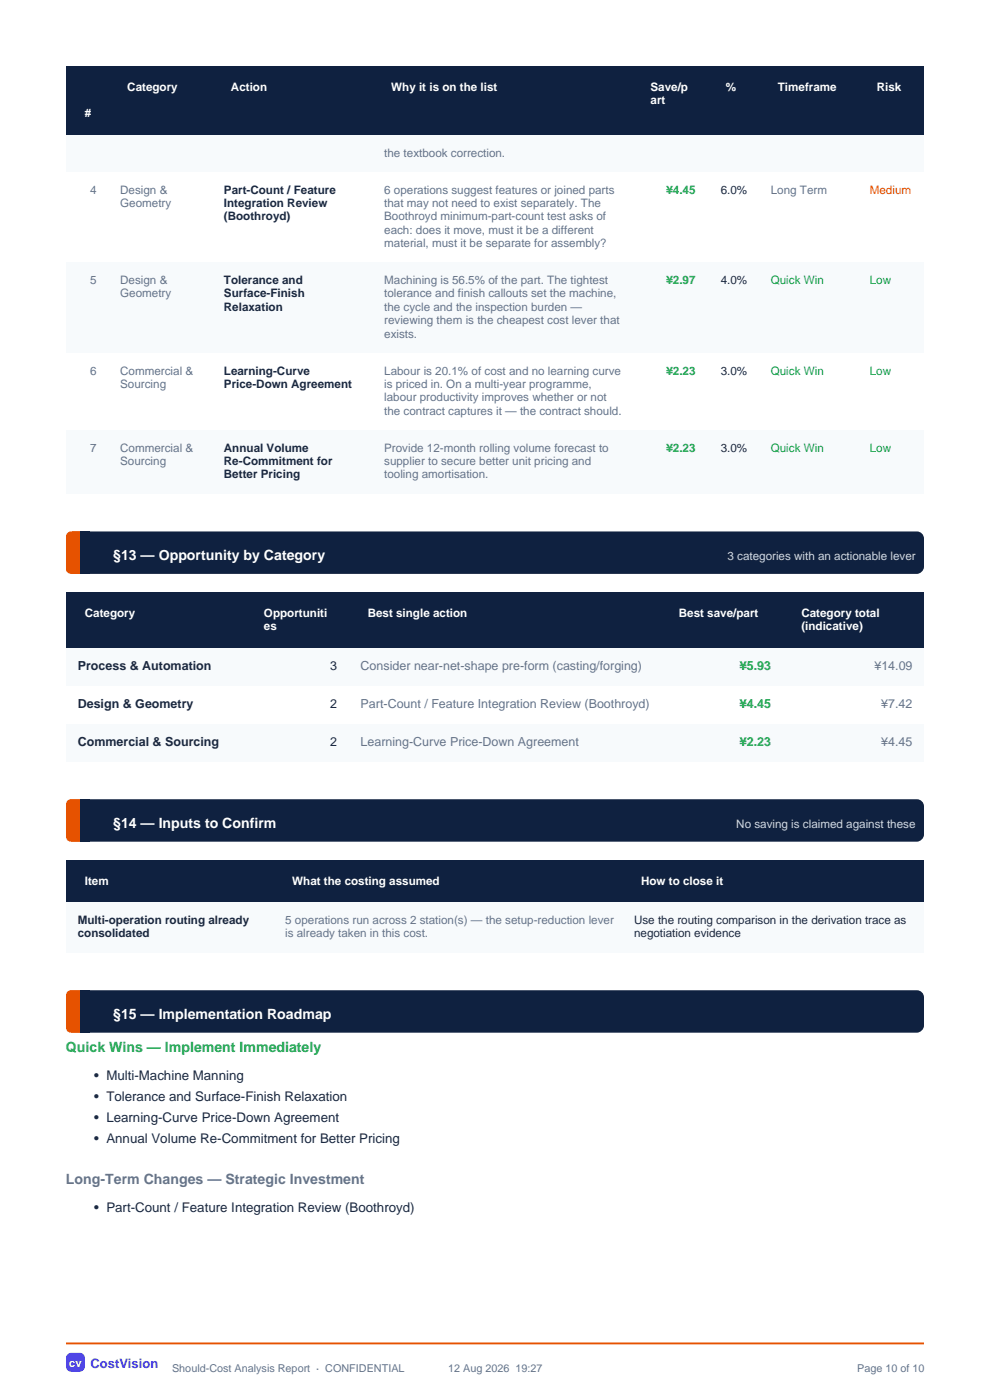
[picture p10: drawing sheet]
<svg xmlns="http://www.w3.org/2000/svg" width="210mm" height="297mm" viewBox="0 0 210 297" stroke-linecap="round" stroke-linejoin="round" font-family="sans-serif">
<defs><g id="words">
<g font-size="3" fill="#fff">
<text x="24" y="118.7">§13 — Opportunity by Category</text>
<text x="24" y="175.6">§14 — Inputs to Confirm</text>
<text x="24" y="216.1">§15 — Implementation Roadmap</text>
</g>
<text font-size="3" fill="#16a34a" x="14" y="223.1">Quick Wins — Implement Immediately</text>
<text font-size="3" fill="#64748b" x="14" y="251.1">Long-Term Changes — Strategic Investment</text>
<g font-size="2.8" fill="#1e293b">
<text x="20" y="229.1">• Multi-Machine Manning</text>
<text x="20" y="233.6">• Tolerance and Surface-Finish Relaxation</text>
<text x="20" y="238.1">• Learning-Curve Price-Down Agreement</text>
<text x="20" y="242.6">• Annual Volume Re-Commitment for Better Pricing</text>
<text x="20" y="257.1">• Part-Count / Feature Integration Review (Boothroyd)</text>
</g>
<text font-size="2.8" fill="#2563eb" x="19.2" y="290.1">CostVision</text>
<g font-size="2.6" fill="#1e293b">
<text x="16.5" y="142.2">Process &amp; Automation</text>
<text x="70" y="142.2">3</text>
<text x="16.5" y="150.2">Design &amp; Geometry</text>
<text x="70" y="150.2">2</text>
<text x="16.5" y="158.3">Commercial &amp; Sourcing</text>
<text x="70" y="158.3">2</text>
</g>
<g font-size="2.6" fill="#64748b">
<text x="76.5" y="142.2">Consider near-net-shape pre-form (casting/forging)</text>
<text x="185.5" y="142.2">¥14.09</text>
<text x="76.5" y="150.2">Part-Count / Feature Integration Review (Boothroyd)</text>
<text x="186.9" y="150.2">¥7.42</text>
<text x="76.5" y="158.3">Learning-Curve Price-Down Agreement</text>
<text x="186.9" y="158.3">¥4.45</text>
</g>
<g font-size="2.6" fill="#16a34a">
<text x="156.9" y="142.2">¥5.93</text>
<text x="156.9" y="150.2">¥4.45</text>
<text x="156.9" y="158.3">¥2.23</text>
</g>
<g font-size="2.5" fill="#fff">
<text x="27" y="19.2">Category</text>
<text x="49" y="19.2">Action</text>
<text x="83" y="19.2">Why it is on the list</text>
<text x="138" y="19.2">Save/p</text>
<text x="138" y="22.1">art</text>
<text x="154" y="19.2">%</text>
<text x="165" y="19.2">Timeframe</text>
<text x="186" y="19.2">Risk</text>
<text x="18" y="24.9">#</text>
<text x="18" y="130.8">Category</text>
<text x="56" y="130.8">Opportuniti</text>
<text x="78" y="130.8">Best single action</text>
<text x="144" y="130.8">Best save/part</text>
<text x="170" y="130.8">Category total</text>
<text x="56" y="133.7">es</text>
<text x="170" y="133.7">(indicative)</text>
<text x="18" y="187.7">Item</text>
<text x="62" y="187.7">What the costing assumed</text>
<text x="136" y="187.7">How to close it</text>
</g>
<g font-size="2.5" fill="#64748b">
<text x="81.5" y="33.2">the textbook correction.</text>
<text x="19.1" y="41.1">4</text>
<text x="25.5" y="41.1">Design &amp;</text>
<text x="81.5" y="41.1">6 operations suggest features or joined parts</text>
<text x="163.5" y="41.1">Long Term</text>
<text x="25.5" y="43.9">Geometry</text>
<text x="81.5" y="43.9">that may not need to exist separately. The</text>
<text x="81.5" y="46.7">Boothroyd minimum-part-count test asks of</text>
<text x="81.5" y="49.6">each: does it move, must it be a different</text>
<text x="81.5" y="52.4">material, must it be separate for assembly?</text>
<text x="19.1" y="60.3">5</text>
<text x="25.5" y="60.3">Design &amp;</text>
<text x="25.5" y="63.1">Geometry</text>
<text x="81.5" y="60.3">Machining is 56.5% of the part. The tightest</text>
<text x="81.5" y="63.1">tolerance and finish callouts set the machine,</text>
<text x="81.5" y="65.9">the cycle and the inspection burden —</text>
<text x="81.5" y="68.8">reviewing them is the cheapest cost lever that</text>
<text x="81.5" y="71.6">exists.</text>
<text x="19.1" y="79.5">6</text>
<text x="25.5" y="79.5">Commercial &amp;</text>
<text x="25.5" y="82.3">Sourcing</text>
<text x="81.5" y="79.5">Labour is 20.1% of cost and no learning curve</text>
<text x="81.5" y="82.3">is priced in. On a multi-year programme,</text>
<text x="81.5" y="85.1">labour productivity improves whether or not</text>
<text x="81.5" y="88">the contract captures it — the contract should.</text>
<text x="19.1" y="95.8">7</text>
<text x="25.5" y="95.8">Commercial &amp;</text>
<text x="81.5" y="95.8">Provide 12-month rolling volume forecast to</text>
<text x="25.5" y="98.7">Sourcing</text>
<text x="81.5" y="98.7">supplier to secure better unit pricing and</text>
<text x="81.5" y="101.5">tooling amortisation.</text>
<text x="60.5" y="196">5 operations run across 2 station(s) — the setup-reduction lever</text>
<text x="60.5" y="198.8">is already taken in this cost.</text>
</g>
<g font-size="2.5" fill="#1e293b">
<text x="47.5" y="41.1">Part-Count / Feature</text>
<text x="152.9" y="41.1">6.0%</text>
<text x="47.5" y="43.9">Integration Review</text>
<text x="47.5" y="46.7">(Boothroyd)</text>
<text x="47.5" y="60.3">Tolerance and</text>
<text x="47.5" y="63.1">Surface-Finish</text>
<text x="47.5" y="65.9">Relaxation</text>
<text x="152.9" y="60.3">4.0%</text>
<text x="47.5" y="79.5">Learning-Curve</text>
<text x="47.5" y="82.3">Price-Down Agreement</text>
<text x="152.9" y="79.5">3.0%</text>
<text x="47.5" y="95.8">Annual Volume</text>
<text x="152.9" y="95.8">3.0%</text>
<text x="47.5" y="98.7">Re-Commitment for</text>
<text x="47.5" y="101.5">Better Pricing</text>
<text x="16.5" y="196">Multi-operation routing already</text>
<text x="134.5" y="196">Use the routing comparison in the derivation trace as</text>
<text x="16.5" y="198.8">consolidated</text>
<text x="134.5" y="198.8">negotiation evidence</text>
</g>
<g font-size="2.5" fill="#16a34a">
<text x="141.4" y="41.1">¥4.45</text>
<text x="141.4" y="60.3">¥2.97</text>
<text x="163.5" y="60.3">Quick Win</text>
<text x="184.5" y="60.3">Low</text>
<text x="141.4" y="79.5">¥2.23</text>
<text x="163.5" y="79.5">Quick Win</text>
<text x="184.5" y="79.5">Low</text>
<text x="141.4" y="95.8">¥2.23</text>
<text x="163.5" y="95.8">Quick Win</text>
<text x="184.5" y="95.8">Low</text>
</g>
<text font-size="2.5" fill="#b45309" x="184.5" y="41.1">Medium</text>
<g font-size="2.5" fill="#c8d7f0">
<text x="154.3" y="118.7">3 categories with an actionable lever</text>
<text x="156.2" y="175.6">No saving is claimed against these</text>
</g>
<text font-size="2.4" fill="#fff" x="14.7" y="289.9">cv</text>
<g font-size="2.3" fill="#64748b">
<text x="36.5" y="291">Should-Cost Analysis Report · CONFIDENTIAL</text>
<text x="95.1" y="291">12 Aug 2026 19:27</text>
<text x="181.8" y="291">Page 10 of 10</text>
</g>
</g></defs>
<g fill="#0f2140">
<path d="M14 14.1h9v14.5h-9z"/>
<path d="M23 14.1h22v14.5h-22z"/>
<path d="M45 14.1h34v14.5h-34z"/>
<path d="M79 14.1h55v14.5h-55z"/>
<path d="M134 14.1h16v14.5h-16z"/>
<path d="M150 14.1h11v14.5h-11z"/>
<path d="M161 14.1h21v14.5h-21z"/>
<path d="M182 14.1h14v14.5h-14z"/>
</g>
<g fill="#f7fafc">
<path d="M14 28.6h9v7.9h-9z"/>
<path d="M23 28.6h22v7.9h-22z"/>
<path d="M45 28.6h34v7.9h-34z"/>
<path d="M79 28.6h55v7.9h-55z"/>
<path d="M134 28.6h16v7.9h-16z"/>
<path d="M150 28.6h11v7.9h-11z"/>
<path d="M161 28.6h21v7.9h-21z"/>
<path d="M182 28.6h14v7.9h-14z"/>
<path d="M14 55.7h9v19.2h-9z"/>
<path d="M23 55.7h22v19.2h-22z"/>
<path d="M45 55.7h34v19.2h-34z"/>
<path d="M79 55.7h55v19.2h-55z"/>
<path d="M134 55.7h16v19.2h-16z"/>
<path d="M150 55.7h11v19.2h-11z"/>
<path d="M161 55.7h21v19.2h-21z"/>
<path d="M182 55.7h14v19.2h-14z"/>
<path d="M14 91.2h9v13.5h-9z"/>
<path d="M23 91.2h22v13.5h-22z"/>
<path d="M45 91.2h34v13.5h-34z"/>
<path d="M79 91.2h55v13.5h-55z"/>
<path d="M134 91.2h16v13.5h-16z"/>
<path d="M150 91.2h11v13.5h-11z"/>
<path d="M161 91.2h21v13.5h-21z"/>
<path d="M182 91.2h14v13.5h-14z"/>
</g>
<path d="M14.3 113.4l.4-.4 .8-.3h179a1.5 1.5 0 0 1 1.5 1.5v6a1.6 1.6 0 0 1-1.5 1.5h-179a1.6 1.6 0 0 1-1.5-1.5v-6z" fill="#0f2140"/>
<path d="M14.3 113l.7-.3h3a1 1 0 0 1 1 1v7a1.07 1.07 0 0 1-1 1h-3a1.07 1.07 0 0 1-1-1v-7z" fill="#e65200"/>
<g fill="#0f2140">
<path d="M17 112.7h2v9h-2z"/>
<path d="M14 125.7h38v11.7h-38z"/>
<path d="M52 125.7h22v11.7h-22z"/>
<path d="M74 125.7h66v11.7h-66z"/>
<path d="M140 125.7h26v11.7h-26z"/>
<path d="M166 125.7h30v11.7h-30z"/>
</g>
<g fill="#f7fafc">
<path d="M14 137.4h38v8.1h-38z"/>
<path d="M52 137.4h22v8.1h-22z"/>
<path d="M74 137.4h66v8.1h-66z"/>
<path d="M140 137.4h26v8.1h-26z"/>
<path d="M166 137.4h30v8.1h-30z"/>
<path d="M14 153.5h38v8.1h-38z"/>
<path d="M52 153.5h22v8.1h-22z"/>
<path d="M74 153.5h66v8.1h-66z"/>
<path d="M140 153.5h26v8.1h-26z"/>
<path d="M166 153.5h30v8.1h-30z"/>
</g>
<path d="M14.3 170.2l.4-.4 .8-.2h179a1.5 1.5 0 0 1 1.5 1.5v6a1.6 1.6 0 0 1-1.5 1.5h-179a1.6 1.6 0 0 1-1.5-1.5v-6z" fill="#0f2140"/>
<path d="M14.3 169.8l.7-.2h3a1 1 0 0 1 1 1v7a1.07 1.07 0 0 1-1 1h-3a1.07 1.07 0 0 1-1-1v-7z" fill="#e65200"/>
<g fill="#0f2140">
<path d="M17 169.6h2v9h-2z"/>
<path d="M14 182.6h44v8.8h-44z"/>
<path d="M58 182.6h74v8.8h-74z"/>
<path d="M132 182.6h64v8.8h-64z"/>
</g>
<g fill="#f7fafc">
<path d="M14 191.4h44v10.7h-44z"/>
<path d="M58 191.4h74v10.7h-74z"/>
<path d="M132 191.4h64v10.7h-64z"/>
</g>
<path d="M14.3 210.7l.4-.3 .8-.3h179a1.5 1.5 0 0 1 1.5 1.5v6a1.6 1.6 0 0 1-1.5 1.5h-179a1.6 1.6 0 0 1-1.5-1.5v-6z" fill="#0f2140"/>
<path d="M14.3 210.4l.7-.3h3a1 1 0 0 1 1 1v7a1.07 1.07 0 0 1-1 1h-3a1.07 1.07 0 0 1-1-1v-7z" fill="#e65200"/>
<path d="M17 210.1h2v9h-2z" fill="#0f2140"/>
<path d="M14 285h182" fill="none" stroke="#e65200" stroke-width=".4"/>
<path d="M14.2 287.4l.8-.4h2a1.04 1.04 0 0 1 1 1v2a1.11 1.11 0 0 1-1 1h-2a1.11 1.11 0 0 1-1-1v-2z" fill="#4f45e6"/>
<use href="#words"/>
</svg>
